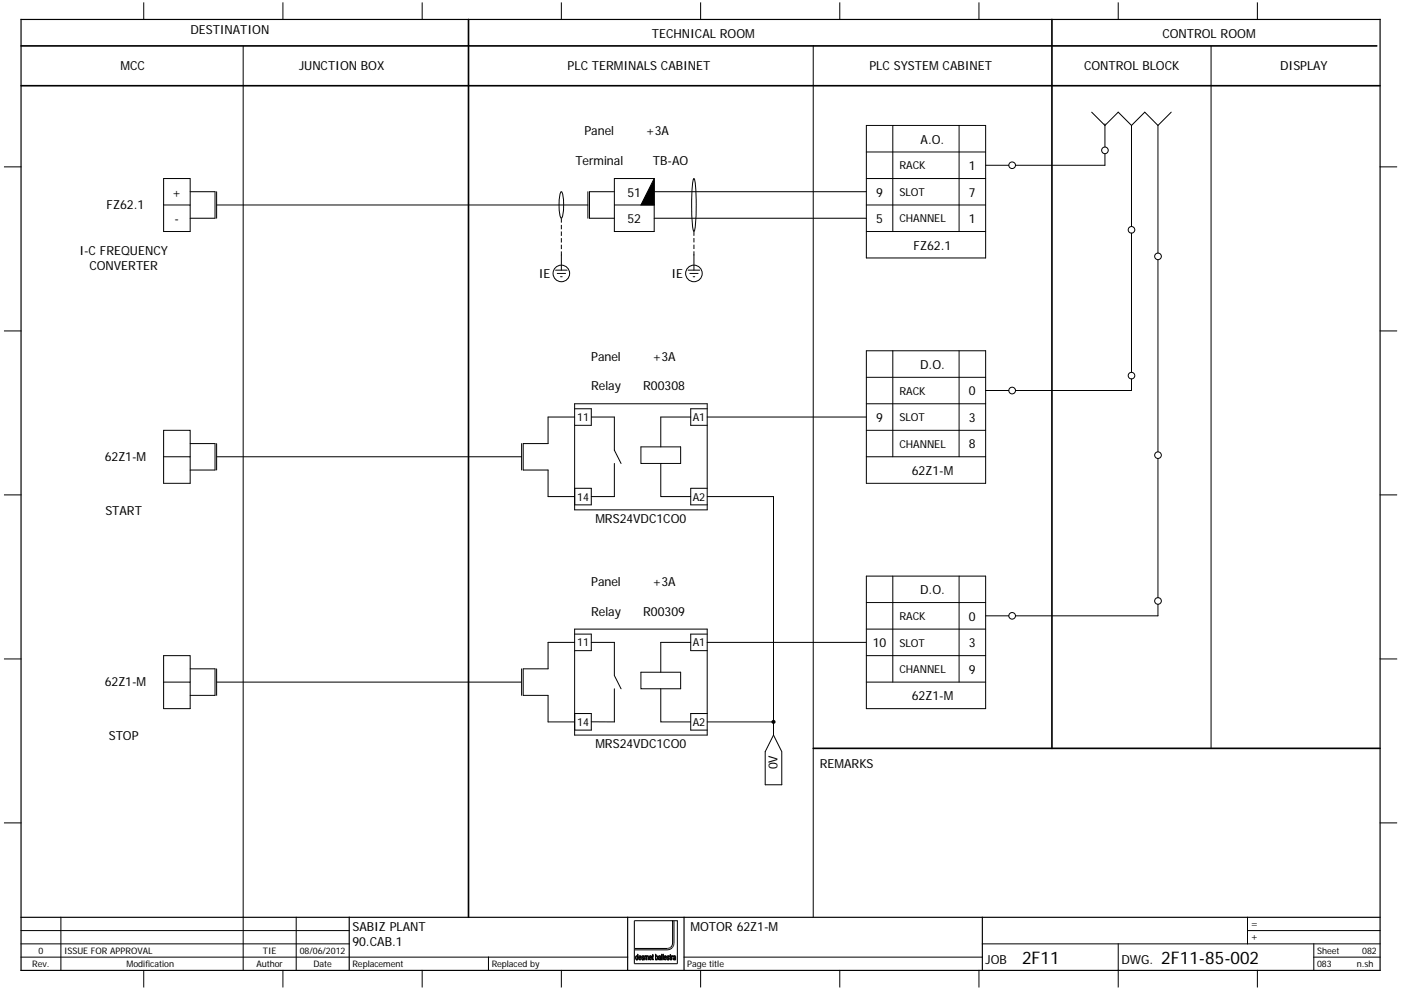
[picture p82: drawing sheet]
<svg xmlns="http://www.w3.org/2000/svg" width="297mm" height="210mm" viewBox="0 0 297 210" stroke-linecap="round" stroke-linejoin="round" font-family="sans-serif">
<defs><g id="words">
<g font-size="3.7">
<text x="216.7" y="204.4">2F11</text>
<text x="246.2" y="204.4">2F11-85-002</text>
</g>
<g font-size="2.6">
<text x="40.4" y="7.2">DESTINATION</text>
<text x="138.2" y="8">TECHNICAL ROOM</text>
<text x="246.4" y="8">CONTROL ROOM</text>
<text x="25.6" y="14.8">MCC</text>
<text x="63.4" y="14.8">JUNCTION BOX</text>
<text x="120.4" y="14.8">PLC TERMINALS CABINET</text>
<text x="184.3" y="14.8">PLC SYSTEM CABINET</text>
<text x="229.8" y="14.8">CONTROL BLOCK</text>
<text x="271.4" y="14.8">DISPLAY</text>
<text x="123.9" y="28.7">Panel</text>
<text x="136.9" y="28.7">+3A</text>
<text x="122" y="35">Terminal</text>
<text x="138.4" y="35">TB-AO</text>
<text x="195.2" y="30.4">A.O.</text>
<text x="36.5" y="41.7">+</text>
<text x="133" y="41.7">51</text>
<text x="185.8" y="41.7">9</text>
<text x="205.4" y="36.1">1</text>
<text x="205.4" y="41.7">7</text>
<text x="22.6" y="44.3">FZ62.1</text>
<text x="37" y="47.3">-</text>
<text x="133" y="47.3">52</text>
<text x="185.8" y="47.3">5</text>
<text x="205.4" y="47.3">1</text>
<text x="193.7" y="52.9">FZ62.1</text>
<text x="16.9" y="54.1">I-C FREQUENCY</text>
<text x="19" y="57.3">CONVERTER</text>
<text x="114.3" y="59">IE</text>
<text x="142.4" y="59">IE</text>
<text x="125.3" y="76.5">Panel</text>
<text x="138.3" y="76.5">+3A</text>
<text x="125.3" y="82.8">Relay</text>
<text x="136.4" y="82.8">R00308</text>
<text x="195.1" y="78.2">D.O.</text>
<text x="205.4" y="83.9">0</text>
<text x="185.8" y="89.5">9</text>
<text x="205.4" y="89.5">3</text>
<text x="205.4" y="95.1">8</text>
<text x="22.2" y="97.7">62Z1-M</text>
<text x="193.3" y="100.7">62Z1-M</text>
<text x="22.3" y="109.2">START</text>
<text x="126.2" y="110.9">MRS24VDC1CO0</text>
<text x="125.3" y="124.3">Panel</text>
<text x="138.3" y="124.3">+3A</text>
<text x="125.3" y="130.6">Relay</text>
<text x="136.4" y="130.6">R00309</text>
<text x="195.1" y="126">D.O.</text>
<text x="205.4" y="131.7">0</text>
<text x="185" y="137.3">10</text>
<text x="205.4" y="137.3">3</text>
<text x="205.4" y="142.9">9</text>
<text x="22.2" y="145.5">62Z1-M</text>
<text x="193.3" y="148.5">62Z1-M</text>
<text x="23.1" y="157">STOP</text>
<text x="126.2" y="158.7">MRS24VDC1CO0</text>
<text x="164.8" y="163.2" transform="rotate(-90 164.8 163.2)">0V</text>
<text x="173.8" y="162.9">REMARKS</text>
<text x="74.7" y="197.4">SABIZ PLANT</text>
<text x="146.4" y="197.4">MOTOR 62Z1-M</text>
<text x="74.7" y="200.6">90.CAB.1</text>
<text x="209" y="204.4">JOB</text>
<text x="237.8" y="204.4">DWG.</text>
</g>
<g font-size="2.3">
<text x="190.7" y="35.9">RACK</text>
<text x="190.7" y="41.6">SLOT</text>
<text x="190.7" y="47.2">CHANNEL</text>
<text x="190.7" y="83.7">RACK</text>
<text x="122.3" y="89.3">11</text>
<text x="146.9" y="89.3">A1</text>
<text x="190.7" y="89.3">SLOT</text>
<text x="190.7" y="95">CHANNEL</text>
<text x="122.3" y="106.2">14</text>
<text x="146.9" y="106.2">A2</text>
<text x="190.7" y="131.5">RACK</text>
<text x="122.3" y="137.1">11</text>
<text x="146.9" y="137.1">A1</text>
<text x="190.7" y="137.1">SLOT</text>
<text x="190.7" y="142.8">CHANNEL</text>
<text x="122.3" y="154">14</text>
<text x="146.9" y="154">A2</text>
</g>
<g font-size="2.1">
<text x="265.2" y="196.7">=</text>
<text x="265.2" y="199.5">+</text>
</g>
<g font-size="1.9">
<text x="8.1" y="202.3">0</text>
<text x="13.6" y="202.3">ISSUE FOR APPROVAL</text>
<text x="55.7" y="202.3">TIE</text>
<text x="63.5" y="202.3">08/06/2012</text>
<text x="279.2" y="202.3">Sheet</text>
<text x="288.8" y="202.3">082</text>
<text x="6.8" y="205.1">Rev.</text>
<text x="26.8" y="205.1">Modification</text>
<text x="54.4" y="205.1">Author</text>
<text x="66.4" y="205.1">Date</text>
<text x="74.7" y="205.1">Replacement</text>
<text x="104.3" y="205.1">Replaced by</text>
<text x="145.7" y="205.1">Page title</text>
<text x="279.2" y="205.1">083</text>
<text x="287.7" y="205.1">n.sh</text>
</g>
</g></defs>
<path d="M209.8 .5l-209 209M296.2 .6l-295.4 208.8M.8 209.2l.3 .3" fill="none" stroke="#fff" stroke-width=".21"/>
<g fill="none" stroke="#010101" stroke-width=".21">
<path d="M30.5 .6v3.5M60 .6v3.5M89.5 .6v3.5M119 .6v3.5M148.5 .6v3.5M178.1 .6v3.5M207.6 .6v3.5M237.1 .6v3.5M266.6 .6v3.5M.9 35.4h3.6M292.6 35.4h3.5M.9 70.2h3.6"/>
<path d="M292.6 70.2h3.5M.9 105h3.6M292.6 105h3.5M.9 139.8h3.6M292.6 139.8h3.5M.9 174.5h3.6M292.6 174.5h3.5M4.5 197.4h69.5M12.9 194.6v11.2M51.6 194.6v11.2M62.8 194.6v11.2M134.5 195.3h8.1v5a1.08 1.08 0 0 1-1.1 .9h-7z"/>
<path d="M264.5 197.4h28.1M264.5 194.6v5.6M4.5 203h128.6M4.5 200.2h69.5M30.5 205.8v3.5M60 205.8v3.5M89.5 205.8v3.5M103.6 203v2.8M119 205.8v3.5M135.6 203.4h.1M135.6 203.4l.1 .1M135.6 202.8h.2l.1 .3h-.4z"/>
<path d="M135.7 203.5h.1M135.9 202.8h.1M135.9 202.8l.1 .4-.2-.1v.1h-.3l.1 .2M135.9 202.8a.4 .4 0 0 0-.5 .2 .4 .4 0 0 0 .1 .5l.2 .1 .3-.3-.3 .2M148.5 205.8v3.5M178.1 205.8v3.5M207.6 205.8v3.5M208.3 200.2h84.3M237.1 200.2v9.1M266.6 205.8v3.5M278.6 203h14M278.6 200.2v5.6"/>
</g>
<path d="M4.5 4.1h288.1v201.7h-288.1zM4.5 194.6h288.1M74 194.6v11.2M133.1 194.6v11.2M145 194.6v11.2M208.3 194.6v11.2" fill="none" stroke="#010101" stroke-width=".25"/>
<path d="M135.6 202.7l.3 .2 .1 .3h-.2v-.3l-.2-.1-.1 .3h.3v.1h-.3l.1 .2 .1 .1 .3-.2a.32 .32 0 0 1-.5 .3 .32 .32 0 0 1-.1-.5z" fill="#010101"/>
<path d="M137.8 202.7a.43 .43 0 0 0-.2 .6 .43 .43 0 0 0 .5 .2l.1-.2-.3 .2-.1-.1M137.8 203.4h.1M137.8 202.8h.2l.1 .3h-.4zM137.8 202.7l.3 .1M137.8 202.7h.1M138.1 202.8h.1M138.1 202.8l.1 .4h-.2v-.1v.1h-.3l.1 .2" fill="none" stroke="#010101" stroke-width=".21"/>
<path d="M137.7 202.8l.3-.1 .1 .1 .1 .4h-.2l.1-.1-.1-.3-.2 .1-.1 .2h.3v.1h-.3l.1 .3 .4-.2-.3 .3-.2-.2z" fill="#010101"/>
<path d="M139.1 203.3h.1M139.1 203.3v-.1a.24 .24 0 0 1 0-.3 .24 .24 0 0 1 .3 0 .24 .24 0 0 1 0 .4l-.2 .2M139.1 203.3l.1 .2M139.2 203.5v.1M139.2 203.5h.1M139.3 202.7h.1M139.4 202.7l.1 .2M139.4 202.7l-.3 .1-.1-.4v1.2l.1-.1 .1 .1M139.5 202.9l-.1 .5-.2 .2M139.5 202.9h.1" fill="none" stroke="#010101" stroke-width=".21"/>
<path d="M139 202.4l.1 .4a.43 .43 0 0 1 .4 .3 .43 .43 0 0 1-.2 .5v-.8a.44 .44 0 0 0-.1 .8l-.1-.1-.1 .1z" fill="#010101"/>
<g fill="none" stroke="#010101" stroke-width=".21">
<path d="M139.7 203.1l-.1 .3 .2 .2M139.7 202.7h.3l.1 .2v.7l-.1-.1-.2 .1M139.7 202.7h.1M139.7 202.7l-.1 .2 .3-.1 .1 .1-.3 .2M139.7 203.1h.1M139.8 203.5v.1zM139.9 203.4v.1M140 202.7h.1"/>
<circle cx="139.9" cy="203.3" r=".17"/>
</g>
<path d="M139.7 202.7l.4 .1v.8l-.1-.1-.2 .1 .2-.5-.3 .2 .1 .3-.2-.1v-.3l.4-.2-.1-.2-.3 .1z" fill="#010101"/>
<path d="M140.9 203.4h.1M140.9 203.4l.1 .1M140.9 202.8h.2l.1 .3h-.3zM141 203.5h.1M141.2 202.8h.1M141.2 202.8l.1 .4h-.2v-.1l-.2 .1v.2M141.2 202.8a.4 .4 0 0 0-.5 .2 .4 .4 0 0 0 .2 .5l.2 .1 .2-.3-.2 .2" fill="none" stroke="#010101" stroke-width=".21"/>
<path d="M141 202.7l.3 .2v.2l-.2 .1 .1-.3h-.3v.2h.2l-.2 .1 .1 .3 .3-.2-.2 .3a.49 .49 0 0 1-.4-.4 .49 .49 0 0 1 .3-.5z" fill="#010101"/>
<g fill="none" stroke="#010101" stroke-width=".21">
<path d="M142.9 202.7l.3 .1 .1 .8-.6-.1 .1-.3 .2-.1M142.9 202.7h.1M142.9 202.7l-.2 .2 .4-.1v.3M142.9 203.1h.1M143 203.1h.1M143.1 202.7h.1"/>
<circle cx="143.1" cy="203.3" r=".17"/>
</g>
<path d="M142.8 202.8h.4l.1 .8h-.3l.1-.5-.2 .2 .1 .3-.3-.1 .1-.3 .3-.2-.1-.2-.3 .1z" fill="#010101"/>
<path d="M134.9 203.4h.1M134.9 203.4v-.5a.3 .3 0 0 1 .3 .2 .3 .3 0 0 1-.2 .4M134.9 203.4l.1 .1M134.9 202.7a.58 .58 0 0 0 .1 .9v-.1M135 202.7l.2 .1 .1-.4v1.2l-.1-.1-.2 .1v-.1M135 202.7h-.1M135 203.5h.1" fill="none" stroke="#010101" stroke-width=".21"/>
<path d="M135.2 202.4l.1 1.2-.1-.1-.2 .1 .2-.3-.2-.5-.1 .2 .1 .6a.48 .48 0 0 1-.2-.5 .48 .48 0 0 1 .3-.4l.1 .1z" fill="#010101"/>
<path d="M136.2 203.4h.1M136.2 203.5h.1M136.3 203.5h.1M136.4 202.7h.1M136.4 202.7a.28 .28 0 0 0-.3 .3 .28 .28 0 0 0 .3 .3l-.1 .2M136.4 202.7l.1 .2-.2-.1-.1 .2a.32 .32 0 0 1 .4 .3 .32 .32 0 0 1-.4 .3l-.1-.3 .1 .1" fill="none" stroke="#010101" stroke-width=".21"/>
<path d="M136.1 202.8l.3-.1 .1 .2-.2-.1-.1 .2a.32 .32 0 0 1 .4 .3 .32 .32 0 0 1-.4 .3l-.1-.3 .2 .2 .2-.2-.4-.2z" fill="#010101"/>
<path d="M136.7 202.7l.1 .1 .2-.1 .1 .1 .3-.1 .1 .9-.1-.8-.2 .1-.1 .7v-.7l-.2-.1-.2 .8zM137 202.7h.1M137.2 202.9h.1" fill="none" stroke="#010101" stroke-width=".21"/>
<path d="M136.7 202.7l.1 .1 .2-.1 .1 .1 .3-.1 .1 .9-.2-.8-.1 .2v.6l-.2-.8-.2 .1-.1 .7z" fill="#010101"/>
<path d="M138.3 202.5l.1-.1 .2 .3v.9l-.3-.1zM138.4 203.4h.1" fill="none" stroke="#010101" stroke-width=".21"/>
<path d="M138.3 202.5l.1-.1 .2 .3v.9l-.3-.1z" fill="#010101"/>
<path d="M140.3 202.4l.1 1.2z" fill="none" stroke="#010101" stroke-width=".21"/>
<path d="M140.3 202.4l.1 1.2z" fill="#010101"/>
<path d="M140.5 202.4l.1 1.2z" fill="none" stroke="#010101" stroke-width=".21"/>
<path d="M140.5 202.4l.1 1.2z" fill="#010101"/>
<path d="M141.6 203.4h.1M141.6 203.5h.1M141.7 203.5h.1M141.8 202.7l.1 .2-.2-.1-.2 .2a.32 .32 0 0 1 .4 .3 .32 .32 0 0 1-.3 .3l-.2-.3 .2 .1M141.8 202.7h.1M141.8 202.7a.28 .28 0 0 0-.4 .3 .28 .28 0 0 0 .4 .3l-.1 .2" fill="none" stroke="#010101" stroke-width=".21"/>
<path d="M141.5 202.8l.3-.1 .1 .2-.2-.1-.2 .2a.31 .31 0 0 1 .5 .3 .31 .31 0 0 1-.5 .2l-.1-.2 .3 .2 .1-.1-.3-.3z" fill="#010101"/>
<path d="M142.1 202.5l.1-.1 .1 .3v.9l-.2-.1zM142.2 203.4h.1" fill="none" stroke="#010101" stroke-width=".21"/>
<path d="M142.1 202.5l.1-.1 .1 .3v.9l-.2-.1z" fill="#010101"/>
<path d="M142.4 202.7l.1 .1 .2-.1-.2 .2v.7zM142.7 202.7h.1" fill="none" stroke="#010101" stroke-width=".21"/>
<path d="M142.4 202.7l.1 .1 .2-.1-.2 .2v.7z" fill="#010101"/>
<g fill="none" stroke="#010101" stroke-width=".21">
<path d="M51.6 9.7v184.9M172.4 9.7v184.9M256.8 9.7v149M130.3 37.9h8.4v11.2h-8.4zM138.7 37.9v5.6h-2.8zM183.7 32.2h25.3M183.7 26.6h25.3v28.1h-25.3zM183.7 37.9h25.3M189.3 26.6v22.5M203.3 26.6v22.5M209 35.1h4.9M231.5 23.8l2.8 2.8 2.8-2.8 2.8 2.8"/>
<path d="M234.3 32.6v2.5h-19M234.3 26.3v4.9M239.9 26.6l2.8-2.8 2.8 2.8M239.9 26.6v21.4M245.5 26.6v27.1M248.3 23.8l-2.8 2.8M40.3 43.5v-5.6h-5.6v11.2h5.6v-5.6h-5.6M130.3 43.5h8.4M183.7 43.5h25.3M183.7 49.1h25.3M239.9 49.4v29.6M245.5 55.1v40.7"/>
<path d="M183.7 74.4h25.3v28.1h-25.3zM189.3 74.4v22.5M203.3 74.4v22.5M34.7 96.9h5.6v5.6h-5.6v-11.2h5.6v5.6M40.3 94.1h5.3v5.6h-5.3M45.9 96.9h64.7M45.9 94.1v5.6M110.6 94.1v5.6M121.8 85.6h28.1v22.5h-28.1zM121.8 88.5h-5.6v5.6h-5.3v5.6h5.3v5.6h5.6M121.9 86.7h3.5v3.5h-3.5M125.4 88.5h4.9v7l1.4 2.8"/>
<path d="M130.3 98.3v7h-4.9M135.9 94.8h8.4v3.5h-8.4zM140.1 98.3v7h6.3M146.4 88.5h-6.3v6.3M149.9 88.5h33.8M150 86.7h-3.6v3.5h3.6M183.7 85.6h25.3M183.7 80h25.3M183.7 91.3h25.3M183.7 96.9h25.3M209 82.8h4.9M239.9 80.4v2.4h-24.6"/>
<path d="M245.5 97.2v29.6M121.9 103.6h3.5v3.5h-3.5M149.9 105.3h14.1v50.6M150 103.6h-3.6v3.5h3.6M121.8 136.2h-5.6v5.7h-5.3v5.6h5.3v5.6h5.6M121.8 133.4h28.1v22.5h-28.1zM121.9 134.5h3.5v3.5h-3.5M125.4 136.2h4.9v7.1l1.4 2.8M146.4 136.2h-6.3v6.4M149.9 136.2h33.7M150 134.5h-3.6v3.5h3.6M183.7 122.2h25.3v28.1h-25.3z"/>
<path d="M183.7 133.4h25.3M183.7 127.8h25.3M183.7 139.1h25.3M189.3 122.2v22.5M203.3 122.2v22.5M209 130.6h4.9M245.5 128.2v2.4h-30.2M34.7 144.7h5.6v5.6h-5.6v-11.2h5.6v5.6M110.6 141.9v5.6M121.9 151.3h3.5v3.6h-3.5M130.3 146.1v7h-4.9M135.9 142.6h8.4v3.5h-8.4z"/>
<path d="M140.1 146.1v7h6.3M149.9 153.1h14.4M150 151.3h-3.6v3.6h3.6M164 155.9l1.8 3.5v7.1h-3.6v-7.1zM183.7 144.7h25.3M142.6 195.3h.3M142.9 195.3v4.8a1.41 1.41 0 0 1-1.4 1.4h-7M142.9 195.3h.7v9.1h-9.1v-3.2M145 203h63.3"/>
<circle cx="214.6" cy="35.1" r=".71"/>
<circle cx="234.3" cy="31.9" r=".7"/>
<circle cx="239.9" cy="48.7" r=".7"/>
<circle cx="245.5" cy="54.4" r=".71"/>
<circle cx="239.9" cy="79.7" r=".7"/>
<circle cx="214.6" cy="82.8" r=".71"/>
<circle cx="245.5" cy="96.5" r=".7"/>
<circle cx="214.6" cy="130.6" r=".7"/>
<circle cx="245.5" cy="127.5" r=".71"/>
</g>
<g fill="none" stroke="#010101" stroke-width=".35">
<path d="M4.5 18.2h288.1M4.5 9.7h287.4M99.3 4.1v190.5M223 4.1v154.6M172.4 158.7h120.2"/>
<circle cx="164" cy="153.1" r=".25"/>
</g>
<path d="M138.7 37.9v5.6h-2.8z" fill="#010101"/>
<path d="M147.1 37.9a27 27 0 0 1 .4 8.7l-.2 2-.2 .5a27.1 27.1 0 0 1-.4-8.8l.2-2zM40.3 40.7h5.3v5.6h-5.3M45.9 43.5h78.7M45.9 40.7v5.6M124.6 40.7v5.6M130.3 40.7h-5.3v5.6h5.3M138.7 46.3h45M138.7 40.7h45M145.9 57.3h2.5M146.3 58h1.7M147 58.7h.3M147.1 54.1v3.2" fill="none" stroke="#010101" stroke-width=".21"/>
<path d="M147.1 49.1v5" fill="none" stroke="#010101" stroke-width=".21" stroke-dasharray=".9 .5" stroke-linecap="butt"/>
<path d="M147.1 53.9h.1v.3z" fill="#010101"/>
<g fill="none" stroke="#010101" stroke-width=".21">
<path d="M117.8 57.3h2.4M118.1 58h1.8M118.8 58.7h.4M119 54.1v3.2"/>
<circle cx="147.1" cy="58" r="1.76"/>
</g>
<path d="M119 46.3v7.8" fill="none" stroke="#010101" stroke-width=".21" stroke-dasharray=".9 .5" stroke-linecap="butt"/>
<path d="M119 53.9h.1v.3z" fill="#010101"/>
<g fill="none" stroke="#010101" stroke-width=".21">
<path d="M118.9 40.8l.1-.1a7.8 7.8 0 0 1 .4 4.8l-.4 .8a7.7 7.7 0 0 1-.3-4.8zM40.3 141.9h5.3v5.6h-5.3M45.9 141.9v5.6M45.9 144.7h64.7"/>
<circle cx="119" cy="58" r="1.76"/>
</g>
<use href="#words"/>
</svg>
